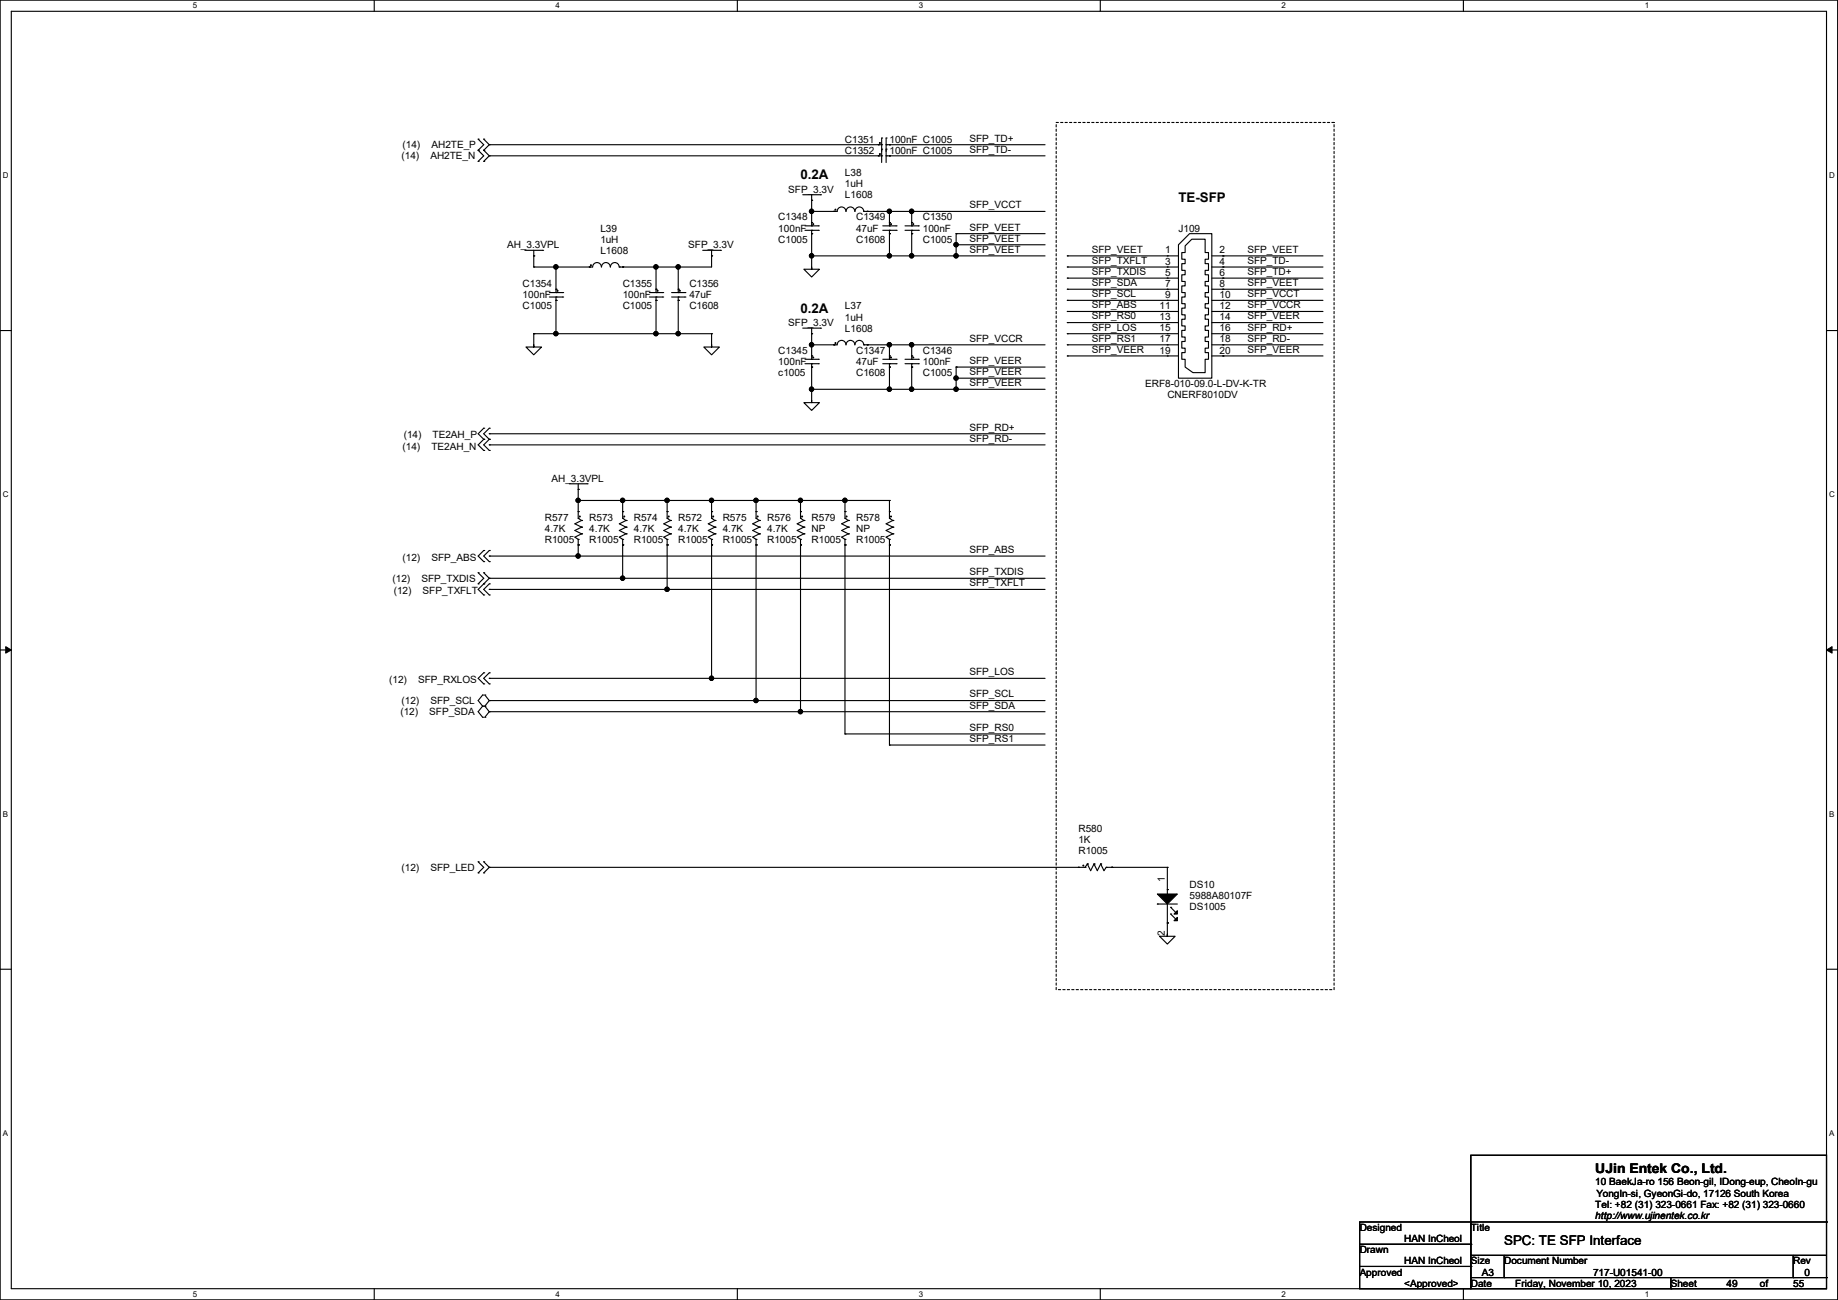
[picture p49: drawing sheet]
<svg xmlns="http://www.w3.org/2000/svg" width="420mm" height="297mm" viewBox="0 0 420 297" stroke-linecap="round" stroke-linejoin="round" font-family="sans-serif">
<defs><g id="words">
<g font-size="3">
<text x="182.9" y="41">0.2A</text>
<text x="269.3" y="46.1">TE-SFP</text>
<text x="182.9" y="71.5">0.2A</text>
<text x="364.5" y="268.1">UJin Entek Co., Ltd.</text>
<text x="343.7" y="284.5">SPC: TE SFP Interface</text>
</g>
<g font-size="2.3">
<text x="92" y="33.9">(14)</text>
<text x="98.6" y="33.9">AH2TE_P</text>
<text x="193.1" y="32.6">C1351</text>
<text x="193.1" y="35.1">C1352</text>
<text x="203.2" y="32.6">100nF C1005</text>
<text x="203.2" y="35.1">100nF C1005</text>
<text x="221.5" y="32.3">SFP_TD+</text>
<text x="221.5" y="34.9">SFP_TD-</text>
<text x="91.7" y="36.4">(14)</text>
<text x="98.3" y="36.4">AH2TE_N</text>
<text x="193.1" y="40.2">L38</text>
<text x="180.1" y="44">SFP_3.3V</text>
<text x="193.1" y="42.8">1uH</text>
<text x="193.1" y="45.3">L1608</text>
<text x="221.5" y="47.6">SFP_VCCT</text>
<text x="137.2" y="52.9">L39</text>
<text x="177.8" y="50.4">C1348</text>
<text x="177.8" y="52.9">100nF</text>
<text x="195.6" y="50.4">C1349</text>
<text x="195.6" y="52.9">47uF</text>
<text x="210.9" y="50.4">C1350</text>
<text x="210.9" y="52.9">100nF</text>
<text x="221.5" y="52.7">SFP_VEET</text>
<text x="269.3" y="52.9">J109</text>
<text x="115.9" y="56.7">AH_3.3VPL</text>
<text x="137.2" y="55.5">1uH</text>
<text x="137.2" y="58">L1608</text>
<text x="157.3" y="56.7">SFP_3.3V</text>
<text x="177.8" y="55.5">C1005</text>
<text x="195.6" y="55.5">C1608</text>
<text x="210.9" y="55.5">C1005</text>
<text x="221.5" y="55.2">SFP_VEET</text>
<text x="221.5" y="57.7">SFP_VEET</text>
<text x="249.5" y="57.7">SFP_VEET</text>
<text x="266.2" y="57.9">1</text>
<text x="278.7" y="57.9">2</text>
<text x="285" y="57.7">SFP_VEET</text>
<text x="119.4" y="65.6">C1354</text>
<text x="142.3" y="65.6">C1355</text>
<text x="157.5" y="65.6">C1356</text>
<text x="249.5" y="65.4">SFP_SDA</text>
<text x="249.5" y="62.8">SFP_TXDIS</text>
<text x="249.5" y="60.3">SFP_TXFLT</text>
<text x="266.2" y="60.5">3</text>
<text x="266.2" y="63">5</text>
<text x="266.2" y="65.5">7</text>
<text x="278.7" y="60.5">4</text>
<text x="278.7" y="63">6</text>
<text x="278.7" y="65.5">8</text>
<text x="285" y="65.4">SFP_VEET</text>
<text x="285" y="62.8">SFP_TD+</text>
<text x="285" y="60.3">SFP_TD-</text>
<text x="119.4" y="68.2">100nF</text>
<text x="119.4" y="70.7">C1005</text>
<text x="142.3" y="68.2">100nF</text>
<text x="142.3" y="70.7">C1005</text>
<text x="157.5" y="68.2">47uF</text>
<text x="157.5" y="70.7">C1608</text>
<text x="193.1" y="70.7">L37</text>
<text x="249.5" y="70.4">SFP_ABS</text>
<text x="249.5" y="67.9">SFP_SCL</text>
<text x="265" y="70.6">11</text>
<text x="266.2" y="68.1">9</text>
<text x="278.7" y="68.1">10</text>
<text x="278.7" y="70.6">12</text>
<text x="285" y="70.4">SFP_VCCR</text>
<text x="285" y="67.9">SFP_VCCT</text>
<text x="180.1" y="74.5">SFP_3.3V</text>
<text x="193.1" y="73.2">1uH</text>
<text x="193.1" y="75.8">L1608</text>
<text x="249.5" y="75.5">SFP_LOS</text>
<text x="249.5" y="73">SFP_RS0</text>
<text x="265" y="73.2">13</text>
<text x="265" y="75.7">15</text>
<text x="278.7" y="73.2">14</text>
<text x="278.7" y="75.7">16</text>
<text x="285" y="75.5">SFP_RD+</text>
<text x="285" y="73">SFP_VEER</text>
<text x="177.8" y="80.9">C1345</text>
<text x="177.8" y="83.4">100nF</text>
<text x="195.6" y="80.9">C1347</text>
<text x="195.6" y="83.4">47uF</text>
<text x="210.9" y="80.9">C1346</text>
<text x="210.9" y="83.4">100nF</text>
<text x="221.5" y="78.1">SFP_VCCR</text>
<text x="221.5" y="83.1">SFP_VEER</text>
<text x="249.5" y="80.6">SFP_VEER</text>
<text x="249.5" y="78.1">SFP_RS1</text>
<text x="265" y="78.2">17</text>
<text x="265" y="80.8">19</text>
<text x="278.7" y="78.2">18</text>
<text x="278.7" y="80.8">20</text>
<text x="285" y="80.6">SFP_VEER</text>
<text x="285" y="78.1">SFP_RD-</text>
<text x="177.8" y="85.9">c1005</text>
<text x="195.6" y="85.9">C1608</text>
<text x="210.9" y="85.9">C1005</text>
<text x="221.5" y="85.7">SFP_VEER</text>
<text x="221.5" y="88.2">SFP_VEER</text>
<text x="261.7" y="88.5">ERF8-010-09.0-L-DV-K-TR</text>
<text x="266.7" y="91">CNERF8010DV</text>
<text x="92.2" y="100.2">(14)</text>
<text x="98.8" y="100.2">TE2AH_P</text>
<text x="221.5" y="98.4">SFP_RD+</text>
<text x="221.5" y="100.9">SFP_RD-</text>
<text x="92" y="102.7">(14)</text>
<text x="98.6" y="102.7">TE2AH_N</text>
<text x="126" y="110.1">AH_3.3VPL</text>
<text x="124.5" y="119">R577</text>
<text x="134.7" y="119">R573</text>
<text x="144.8" y="119">R574</text>
<text x="155" y="119">R572</text>
<text x="165.1" y="119">R575</text>
<text x="175.3" y="119">R576</text>
<text x="185.5" y="119">R579</text>
<text x="195.6" y="119">R578</text>
<text x="124.5" y="121.5">4.7K</text>
<text x="124.5" y="124">R1005</text>
<text x="134.7" y="121.5">4.7K</text>
<text x="134.7" y="124">R1005</text>
<text x="144.8" y="121.5">4.7K</text>
<text x="144.8" y="124">R1005</text>
<text x="155" y="121.5">4.7K</text>
<text x="155" y="124">R1005</text>
<text x="165.1" y="121.5">4.7K</text>
<text x="165.1" y="124">R1005</text>
<text x="175.3" y="121.5">4.7K</text>
<text x="175.3" y="124">R1005</text>
<text x="185.5" y="121.5">NP</text>
<text x="185.5" y="124">R1005</text>
<text x="195.6" y="121.5">NP</text>
<text x="195.6" y="124">R1005</text>
<text x="92" y="128.1">(12)</text>
<text x="98.6" y="128.1">SFP_ABS</text>
<text x="221.5" y="126.3">SFP_ABS</text>
<text x="221.5" y="131.4">SFP_TXDIS</text>
<text x="89.7" y="132.9">(12)</text>
<text x="90" y="135.7">(12)</text>
<text x="96.3" y="132.9">SFP_TXDIS</text>
<text x="96.6" y="135.7">SFP_TXFLT</text>
<text x="221.5" y="133.9">SFP_TXFLT</text>
<text x="221.5" y="154.3">SFP_LOS</text>
<text x="88.9" y="156">(12)</text>
<text x="91.7" y="160.9">(12)</text>
<text x="95.5" y="156">SFP_RXLOS</text>
<text x="98.3" y="160.9">SFP_SCL</text>
<text x="221.5" y="159.3">SFP_SCL</text>
<text x="221.5" y="161.9">SFP_SDA</text>
<text x="91.5" y="163.4">(12)</text>
<text x="98.1" y="163.4">SFP_SDA</text>
<text x="221.5" y="167">SFP_RS0</text>
<text x="221.5" y="169.5">SFP_RS1</text>
<text x="246.4" y="190.1">R580</text>
<text x="246.4" y="192.6">1K</text>
<text x="246.4" y="195.2">R1005</text>
<text x="91.7" y="199">(12)</text>
<text x="98.3" y="199">SFP_LED</text>
<text x="266.2" y="201.5" transform="rotate(-90 266.2 201.5)">1</text>
<text x="271.8" y="202.8">DS10</text>
<text x="271.8" y="205.3">5988A80107F</text>
<text x="271.8" y="207.9">DS1005</text>
<text x="266.2" y="213.9" transform="rotate(-90 266.2 213.9)">2</text>
<text x="364.5" y="270.8">10 BaekJa-ro 156 Beon-gil, IDong-eup, CheoIn-gu</text>
<text x="364.5" y="275.9">Tel: +82 (31) 323-0661 Fax: +82 (31) 323-0660</text>
<text x="364.8" y="273.4">YongIn-si, GyeonGi-do, 17126 South Korea</text>
<text x="310.7" y="281.3">Designed</text>
<text x="336.1" y="281.3">Title</text>
<text x="364.5" y="278.5">http://www.ujinentek.co.kr</text>
<text x="310.7" y="286.3">Drawn</text>
<text x="320.8" y="283.8">HAN InCheol</text>
<text x="310.7" y="291.4">Approved</text>
<text x="320.8" y="294">&lt;Approved&gt;</text>
<text x="320.8" y="288.9">HAN InCheol</text>
<text x="336.1" y="288.9">Size</text>
<text x="336.1" y="294">Date</text>
<text x="338.6" y="291.4">A3</text>
<text x="343.7" y="288.9">Document Number</text>
<text x="346.2" y="294">Friday, November 10, 2023</text>
<text x="364" y="291.4">717-U01541-00</text>
<text x="381.8" y="294">Sheet</text>
<text x="394.5" y="294">49</text>
<text x="402.1" y="294">of</text>
<text x="409.7" y="288.9">Rev</text>
<text x="409.7" y="294">55</text>
<text x="412.3" y="291.4">0</text>
</g>
<g font-size="1.8">
<text x="44" y="1.9">5</text>
<text x="127" y="1.9">4</text>
<text x="209.9" y="1.9">3</text>
<text x="292.9" y="1.9">2</text>
<text x="375.8" y="1.9">1</text>
<text x=".7" y="40.6">D</text>
<text x="418" y="40.6">D</text>
<text x=".7" y="113.6">C</text>
<text x="418" y="113.6">C</text>
<text x=".7" y="186.6">B</text>
<text x="418" y="186.6">B</text>
<text x=".7" y="259.5">A</text>
<text x="418" y="259.5">A</text>
<text x="44" y="296.3">5</text>
<text x="127" y="296.3">4</text>
<text x="209.9" y="296.3">3</text>
<text x="292.9" y="296.3">2</text>
<text x="375.8" y="296.3">1</text>
</g>
</g></defs>
<path d="M0 0h419.9v297h-419.9zM2.6 2.6h414.8v291.8h-414.8z" fill="none" stroke="#000" stroke-width=".25"/>
<g fill="#fff">
<path d="M44 .3h1v2h-1z"/>
<path d="M44 294.7h1v2h-1z"/>
</g>
<path d="M85.5 0v2.6M85.5 294.4v2.6" fill="none" stroke="#000" stroke-width=".25"/>
<g fill="#fff">
<path d="M127 .3h.9v2h-.9z"/>
<path d="M127 294.7h.9v2h-.9z"/>
</g>
<path d="M168.5 0v2.6M168.5 294.4v2.6" fill="none" stroke="#000" stroke-width=".25"/>
<g fill="#fff">
<path d="M209.9 .3h1v2h-1z"/>
<path d="M209.9 294.7h1v2h-1z"/>
</g>
<path d="M251.4 0v2.6M251.4 294.4v2.6" fill="none" stroke="#000" stroke-width=".25"/>
<g fill="#fff">
<path d="M292.9 .3h.9v2h-.9z"/>
<path d="M292.9 294.7h.9v2h-.9z"/>
</g>
<path d="M334.4 0v2.6M334.4 294.4v2.6" fill="none" stroke="#000" stroke-width=".25"/>
<g fill="#fff">
<path d="M375.8 .3h1v2h-1z"/>
<path d="M375.8 294.7h1v2h-1z"/>
<path d="M.7 39h1.2v2h-1.2z"/>
<path d="M418 39h1.3v2h-1.3z"/>
<path d="M.7 112h1.2v2h-1.2z"/>
<path d="M418 112h1.3v2h-1.3z"/>
</g>
<path d="M0 75.5h2.6M417.4 75.5h2.5" fill="none" stroke="#000" stroke-width=".25"/>
<g fill="#fff">
<path d="M.7 185h1.2v1.9h-1.2z"/>
<path d="M418 185h1.2v1.9h-1.2z"/>
</g>
<path d="M0 148.5h2.6M417.4 148.5h2.5" fill="none" stroke="#000" stroke-width=".25"/>
<path d="M1.3 147.7l1.3 .8-1.3 .7zM417.4 148.5l1.2-.8v1.5z" fill="#000" stroke="#000" stroke-width=".23"/>
<g fill="#fff">
<path d="M.7 257.9h1.2v2h-1.2z"/>
<path d="M418 257.9h1.2v2h-1.2z"/>
</g>
<g fill="none" stroke="#000" stroke-width=".25">
<path d="M109.3 34.3h.1M109.3 31.8h.1M109.3 36.9h.1M109.3 31.8l1.2 1.3-1.2 1.2M109.3 34.3l1.2 1.3-1.2 1.3M110.5 31.8h.1M110.5 34.3h.1M110.5 36.9h.1M110.5 31.8l1.3 1.3M110.5 34.3l1.3 1.3M111.8 33.1h.1M111.8 35.6h.1"/>
<path d="M111.8 33.1l-1.3 1.2M111.8 35.6l-1.3 1.3M111.8 33.1h89.7M111.8 35.6h89.7M200.7 33.1h.1M200.7 35.6h.1M201.5 33.1h.1M201.5 31.5h.1M201.5 35.6h.1M201.5 34.1h.1M201.5 31.5v5.6M202.5 31.5h.1"/>
<path d="M202.5 33.1h.1M202.5 34.1h.1M202.5 35.6h.1M202.5 33.1h36.3M202.5 31.5v5.6M202.5 35.6h36.3M203.2 33.1h.1M203.2 35.6h.1M119.9 57.2h4.1M122 58.5h.1M122 57.2v3.8M124 57.2h.1"/>
<path d="M160.6 57.2h4M162.6 58.5h.1M162.6 57.2v3.8h-21.1M164.6 57.2h.1M183.4 44.5h4.1M183.9 52.6h3.1M183.9 51.6h3.1M185.5 45.8h.1M185.5 51.6h.1M185.5 52.6h.1M185.5 50.8h.1M185.5 53.4h.1"/>
<path d="M185.5 48.3h.1M185.5 58.5h.1M185.5 44.5v7.1M185.5 52.6v8.4M185.5 58.5h53.3M187 52.6h.1M187 51.6h.1M187.5 44.5h.1M190.5 48.3h.1M195.3 48.3a1 1 0 0 0-1-1 1 1 0 0 0-1 1 1.02 1.02 0 0 0-1-1 1.02 1.02 0 0 0-1 1h-5.8M195.4 48.3a1 1 0 0 1 1-1 1 1 0 0 1 1 1M197.4 48.3h.1"/>
<path d="M197.4 48.3h41.4M198.2 48.3h.1M201.7 52.6h3.1M201.7 51.6h3.1M203.2 51.6h.1M203.2 52.6h.1M203.2 50.8h.1M203.2 53.4h.1M203.2 48.3h.1M203.2 58.5h.1M203.2 48.3v3.3M203.2 52.6v5.9"/>
<path d="M204.8 52.6h.1M204.8 51.6h.1M206.8 52.6h3M206.8 51.6h3M208.3 51.6h.1M208.3 52.6h.1M208.3 50.8h.1M208.3 53.4h.1M208.3 48.3h.1M208.3 58.5h.1M208.3 48.3v3.3M208.3 52.6v5.9"/>
<path d="M209.8 52.6h.1M209.8 51.6h.1M218.5 53.4h.1M218.5 55.9h.1M218.5 58.5h.1M218.5 53.4v5.1M218.5 53.4h20.3M218.5 55.9h20.3M243.9 58.5h.1M243.9 58.5h25.4M266.7 58.5h.1M270.8 56.2l1.5-1.5h3.1v3h.7v1.5h-.7v1h.7v1.6h-.7v1h.7v1.5h-.7v1h.7v1.5h-.7v1.1h.7v1.5h-.7v1h.7v1.5h-.7v1h.7v1.6h-.7v1h.7v1.5h-.7v1h.7v1.5h-.7v1.1h.7v1.5h-.7v3h-2.8l-1.8-1.2v-1.8h-.8v-1.5h.8v-1.1h-.8v-1.5h.8v-1h-.8v-1.5h.8v-1h-.8v-1.6h.8v-1h-.8v-1.5h.8v-1h-.8v-1.5h.8v-1.1h-.8v-1.5h.8v-1h-.8v-1.5h.8v-1h-.8v-1.6h.8v-1h-.8v-1.5h.8z"/>
<path d="M271.8 53.4h5.1v33h-7.6v-30.5zM276.9 58.5h25.4M279.4 58.5h.1M120.2 79.3h1.8v-.5v.5h1.7l-1.7 1.8zM122 61h.1M122 76.2h.1M122 76.2v2.6M122 76.2h40.6M125.5 67.9h3.1M125.5 66.8h3.1M127 66.8h.1M127 67.9h.1"/>
<path d="M127 66.1h.1M127 68.6h.1M127 61h.1M127 76.2h.1M127 61v5.8M127 67.9v8.3M128.6 67.9h.1M128.6 66.8h.1M134.7 61h.1M137.4 61a1 1 0 0 0-1-1 1 1 0 0 0-1 1h-13.4M137.5 61a1 1 0 0 1 1-1 1 1 0 0 1 .9 1M139.5 61a1 1 0 0 1 1-1 1 1 0 0 1 1 1"/>
<path d="M141.5 61h.1M142.3 61h.1M148.4 67.9h3M148.4 66.8h3M149.9 66.8h.1M149.9 67.9h.1M149.9 66.1h.1M149.9 68.6h.1M149.9 61h.1M149.9 76.2h.1M149.9 61v5.8M149.9 67.9v8.3"/>
<path d="M151.4 67.9h.1M151.4 66.8h.1M153.5 67.9h3M153.5 66.8h3M155 66.8h.1M155 67.9h.1M155 66.1h.1M155 68.6h.1M155 61h.1M155 76.2h.1M155 61v5.8M155 67.9v8.3"/>
<path d="M156.5 67.9h.1M156.5 66.8h.1M160.8 79.3h1.8v-.5v.5h1.8l-1.8 1.8zM162.6 76.2h.1M162.6 76.2v2.6M183.4 75h4.1M183.7 61.5h1.8v-.5v.5h1.7l-1.7 1.8zM185.5 76.2h.1M185.5 78.8h5.8a1.02 1.02 0 0 1 1-1 1.02 1.02 0 0 1 1 1 1 1 0 0 1 1-1 1 1 0 0 1 1 1M185.5 78.8h.1M185.5 75v7.1M187.5 75h.1"/>
<path d="M190.5 78.8h.1M195.4 78.8a1 1 0 0 1 1-1 1 1 0 0 1 1 1M197.4 78.8h.1M197.4 78.8h41.4M198.2 78.8h.1M203.2 78.8h.1M203.2 78.8v3.3M208.3 78.8h.1M208.3 78.8v3.3M243.9 78.8h.1M243.9 76.2h.1M243.9 73.7h.1"/>
<path d="M243.9 71.2h.1M243.9 68.6h.1M243.9 66.1h.1M243.9 63.5h.1M243.9 61h.1M243.9 61h25.4M243.9 63.5h25.4M243.9 66.1h25.4M243.9 68.6h25.4M243.9 71.2h25.4M243.9 73.7h25.4M243.9 76.2h25.4"/>
<path d="M243.9 78.8h25.4M266.7 61h.1M266.7 63.5h.1M266.7 66.1h.1M266.7 68.6h.1M266.7 71.2h.1M266.7 73.7h.1M266.7 76.2h.1M266.7 78.8h.1M276.9 61h25.4M276.9 63.5h25.4M276.9 66.1h25.4"/>
<path d="M276.9 68.6h25.4M276.9 71.2h25.4M276.9 73.7h25.4M276.9 76.2h25.4M276.9 78.8h25.4M279.4 61h.1M279.4 63.5h.1M279.4 66.1h.1M279.4 68.6h.1M279.4 71.2h.1M279.4 73.7h.1M279.4 76.2h.1"/>
<path d="M279.4 78.8h.1M110.5 97.8h.1M110.5 97.8l-1.2 1.3 1.2 1.3M111.8 97.8h.1M111.8 99.1h.1M111.8 97.8l-1.3 1.3 1.3 1.3M111.8 99.1h127M183.7 92h1.8v-.5v.5h1.7l-1.7 1.8zM183.9 83.1h3.1M183.9 82.1h3.1M185.5 82.1h.1M185.5 83.1h.1"/>
<path d="M185.5 81.3h.1M185.5 83.9h.1M185.5 88.9h.1M185.5 83.1v8.4M185.5 88.9h53.3M187 83.1h.1M187 82.1h.1M201.7 83.1h3.1M201.7 82.1h3.1M203.2 82.1h.1M203.2 83.1h.1M203.2 81.3h.1"/>
<path d="M203.2 83.9h.1M203.2 88.9h.1M203.2 83.1v5.8M204.8 83.1h.1M204.8 82.1h.1M206.8 83.1h3M206.8 82.1h3M208.3 82.1h.1M208.3 83.1h.1M208.3 81.3h.1M208.3 83.9h.1M208.3 88.9h.1"/>
<path d="M208.3 83.1v5.8M209.8 83.1h.1M209.8 82.1h.1M218.5 83.9h.1M218.5 86.4h.1M218.5 88.9h.1M218.5 83.9v5M218.5 83.9h20.3M218.5 86.4h20.3M243.9 81.3h.1M243.9 81.3h25.4M266.7 81.3h.1"/>
<path d="M276.9 81.3h25.4M279.4 81.3h.1M110.5 100.4h.1M110.5 102.9h.1M110.5 100.4l-1.2 1.2 1.2 1.3M111.8 100.4h.1M111.8 102.9h.1M111.8 101.6h.1M111.8 100.4l-1.3 1.2 1.3 1.3M111.8 101.6h127M130.1 110.5h4.1M132.1 111.8h.1"/>
<path d="M132.1 118.4h.1M132.1 116.9h.1M132.1 114.3h.1M132.1 110.5v7.9M132.1 118.4l.8 .5M132.1 114.3h71.1M132.9 118.9h.1M132.9 118.9l-1.5 .8 1.5 .7M134.2 110.5h.1M142.3 118.4h.1M142.3 116.9h.1M142.3 114.3h.1"/>
<path d="M142.3 114.3v4.1M142.3 118.4l.7 .5M143 118.9h.1M143 118.9l-1.5 .8 1.5 .7M152.4 118.4h.1M152.4 116.9h.1M152.4 114.3h.1M152.4 114.3v4.1M152.4 118.4l.8 .5M153.2 118.9h.1M153.2 118.9l-1.5 .8 1.5 .7M162.6 118.4h.1"/>
<path d="M162.6 116.9h.1M162.6 114.3h.1M162.6 114.3v4.1M162.6 118.4l.8 .5M163.4 118.9h.1M163.4 118.9l-1.6 .8 1.6 .7M172.8 118.4h.1M172.8 116.9h.1M172.8 114.3h.1M172.8 114.3v4.1M172.8 118.4l.7 .5M173.5 118.9h.1"/>
<path d="M173.5 118.9l-1.5 .8 1.5 .7M182.9 118.4h.1M182.9 116.9h.1M182.9 114.3h.1M182.9 114.3v4.1M182.9 118.4l.8 .5M183.7 118.9h.1M183.7 118.9l-1.5 .8 1.5 .7M193.1 118.4h.1M193.1 116.9h.1M193.1 114.3h.1M193.1 114.3v4.1"/>
<path d="M193.1 118.4l.7 .5M193.8 118.9h.1M193.8 118.9l-1.5 .8 1.5 .7M203.2 118.4h.1M203.2 116.9h.1M203.2 114.3h.1M203.2 114.3v4.1M203.2 118.4l.8 .5M204 118.9h.1M204 118.9l-1.5 .8 1.5 .7M109.3 133.4h.1M109.3 130.9h.1"/>
<path d="M109.3 130.9l1.2 1.2-1.2 1.3M110.5 125.8h.1M110.5 128.3h.1M110.5 130.9h.1M110.5 133.4h.1M110.5 135.9h.1M110.5 125.8l-1.2 1.2 1.2 1.3M110.5 130.9l1.3 1.2M111.8 125.8h.1M111.8 128.3h.1M111.8 133.4h.1M111.8 135.9h.1"/>
<path d="M111.8 127h.1M111.8 132.1h.1M111.8 134.7h.1M111.8 125.8l-1.3 1.2 1.3 1.3M111.8 132.1l-2.5 2.6 1.2 1.2M111.8 133.4l-1.3 1.3 1.3 1.2M111.8 127h127M111.8 132.1h127M111.8 134.7h127M132.1 124.5h.1M132.1 123.2h.1M132.1 127h.1"/>
<path d="M132.1 123.2v3.8M132.9 122h.1M132.9 120.4h.1M132.9 120.4l-1.5 .8 1.5 .8M132.9 122l-1.5 .7 .7 .5M142.3 124.5h.1M142.3 123.2h.1M142.3 132.1h.1M142.3 123.2v8.9M143 122h.1M143 120.4h.1M143 120.4l-1.5 .8 1.5 .8"/>
<path d="M143 122l-1.5 .7 .8 .5M152.4 124.5h.1M152.4 123.2h.1M152.4 134.7h.1M152.4 123.2v11.5M153.2 122h.1M153.2 120.4h.1M153.2 120.4l-1.5 .8 1.5 .8M153.2 122l-1.5 .7 .7 .5M162.6 124.5h.1M162.6 123.2h.1M162.6 123.2v31.8"/>
<path d="M163.4 122h.1M163.4 120.4h.1M163.4 120.4l-1.6 .8 1.6 .8M163.4 122l-1.6 .7 .8 .5M172.8 124.5h.1M172.8 123.2h.1M172.8 123.2v36.9M173.5 122h.1M173.5 120.4h.1M173.5 120.4l-1.5 .8 1.5 .8M173.5 122l-1.5 .7 .8 .5M182.9 124.5h.1"/>
<path d="M182.9 123.2h.1M182.9 123.2v39.4M183.7 122h.1M183.7 120.4h.1M183.7 120.4l-1.5 .8 1.5 .8M183.7 122l-1.5 .7 .7 .5M193.1 124.5h.1M193.1 123.2h.1M193.1 123.2v44.5M193.8 122h.1M193.8 120.4h.1M193.8 120.4l-1.5 .8 1.5 .8"/>
<path d="M193.8 122l-1.5 .7 .8 .5M203.2 124.5h.1M203.2 123.2h.1M203.2 123.2v47M204 122h.1M204 120.4h.1M204 120.4l-1.5 .8 1.5 .8M204 122l-1.5 .7 .7 .5M110.3 158.8h.1M110.3 158.8l-1 1.3 1 1.2M110.5 153.7h.1M110.5 156.3h.1"/>
<path d="M110.5 153.7l-1.2 1.3 1.2 1.3M110.8 158.8h.1M110.8 158.8l1 1.3M111.8 153.7h.1M111.8 156.3h.1M111.8 155h.1M111.8 153.7l-1.3 1.3 1.3 1.3M111.8 155h127M162.6 155h.1M110.3 161.3h.1M110.3 163.9h.1M110.3 161.3l-1 1.3 1 1.3"/>
<path d="M110.8 161.3h.1M110.8 163.9h.1M110.8 161.3l1 1.3M111.8 160.1h.1M111.8 162.6h.1M111.8 160.1l-1 1.2M111.8 162.6l-1 1.3M111.8 160.1h127M111.8 162.6h127M172.8 160.1h.1M182.9 162.6h.1M193.1 167.7h.1"/>
<path d="M193.1 167.7h45.7M203.2 170.2h.1M203.2 170.2h35.6M109.3 199.4h.1M109.3 196.9h.1M109.3 196.9l1.2 1.3-1.2 1.2M110.5 196.9h.1M110.5 199.4h.1M110.5 196.9l1.3 1.3M111.8 198.2h.1M111.8 198.2l-1.3 1.2M111.8 198.2h136.1"/>
<path d="M246.4 198.2h.1M247.9 198.2h.1M248.5 197.4h.1M248.5 197.4l.7 1.5 .8-1.5M248.5 197.4l-.6 .8M250 197.4h.1M250 197.4l.7 1.5 .8-1.5M251.5 197.4h.1M251.5 197.4l.8 1.5 .5-.7M252.8 198.2h.1M252.8 198.2h13.9M254 198.2h.1"/>
<path d="M266.7 198.2h.1M266.7 198.2v15.2M264.5 206.5h.1M264.5 206.5h4.5M265 213.9h1.7v-.5v.5h1.8l-1.8 1.8zM266.7 210.9h.1M266.7 203.2h.1M267.5 207.3h.1M267.5 208.8h.1M267.5 207.3l1.3 1.3M267.5 208.8l1.3 1.3M0 221.4h2.6"/>
<path d="M417.4 221.4h2.5M310.7 279.2h25.4v15.2h-25.4zM336.1 263.9h81.3v30.5h-81.3zM336.1 279.2h81.3M417.4 279.2h.1M310.7 284.3h25.4M310.7 289.3h25.4M336.1 286.8h.1M336.1 284.3h.1M336.1 289.3h.1M336.1 291.9h81.3M336.1 286.8h81.3"/>
<path d="M343.7 291.9h.1M343.7 286.8v5.1M381.8 294.4h.1M381.8 291.9v2.5M409.7 291.9h.1M409.7 286.8v5.1M417.4 291.9h.1"/>
</g>
<path d="M241.3 28h63.5v198.1h-63.5z" fill="none" stroke="#000" stroke-width=".25" stroke-dasharray=".5 .5"/>
<g fill="#000" stroke="#000" stroke-width=".25">
<path d="M264.5 204.3h4.5l-2.3 2.2zM269 208.1v.7h-.7zM268.3 210.4l.7-.8v.8z"/>
<circle cx="201.1" cy="35.2" r=".11"/>
<circle cx="201.1" cy="32.7" r=".11"/>
<circle cx="185.4" cy="48.3" r=".49"/>
<circle cx="185.4" cy="58.4" r=".49"/>
<circle cx="185.8" cy="51.2" r=".11"/>
<circle cx="190.9" cy="47.9" r=".11"/>
<circle cx="203.2" cy="58.4" r=".49"/>
<circle cx="203.2" cy="48.3" r=".49"/>
<circle cx="203.6" cy="51.2" r=".11"/>
<circle cx="208.3" cy="58.4" r=".49"/>
<circle cx="208.3" cy="48.3" r=".49"/>
<circle cx="208.7" cy="51.2" r=".11"/>
<circle cx="218.5" cy="55.9" r=".49"/>
<circle cx="218.5" cy="58.4" r=".49"/>
<circle cx="127" cy="61" r=".49"/>
<circle cx="127" cy="76.2" r=".49"/>
<circle cx="127.4" cy="66.4" r=".11"/>
<circle cx="135" cy="60.6" r=".11"/>
<circle cx="149.9" cy="76.2" r=".49"/>
<circle cx="149.9" cy="61" r=".49"/>
<circle cx="150.3" cy="66.4" r=".11"/>
<circle cx="155" cy="61" r=".49"/>
<circle cx="155" cy="76.2" r=".49"/>
<circle cx="155.3" cy="66.4" r=".11"/>
<circle cx="185.4" cy="78.8" r=".49"/>
<circle cx="190.9" cy="78.4" r=".11"/>
<circle cx="203.2" cy="78.8" r=".49"/>
<circle cx="208.3" cy="78.8" r=".49"/>
<circle cx="185.4" cy="88.9" r=".49"/>
<circle cx="185.8" cy="81.7" r=".11"/>
<circle cx="203.2" cy="88.9" r=".49"/>
<circle cx="203.6" cy="81.7" r=".11"/>
<circle cx="208.3" cy="88.9" r=".49"/>
<circle cx="208.7" cy="81.7" r=".11"/>
<circle cx="218.5" cy="86.4" r=".49"/>
<circle cx="218.5" cy="88.9" r=".49"/>
<circle cx="132.1" cy="114.3" r=".49"/>
<circle cx="132.5" cy="118" r=".11"/>
<circle cx="142.3" cy="114.3" r=".49"/>
<circle cx="142.6" cy="118" r=".11"/>
<circle cx="152.4" cy="114.3" r=".49"/>
<circle cx="152.8" cy="118" r=".11"/>
<circle cx="162.6" cy="114.3" r=".49"/>
<circle cx="163" cy="118" r=".11"/>
<circle cx="172.7" cy="114.3" r=".49"/>
<circle cx="173.1" cy="118" r=".11"/>
<circle cx="182.9" cy="114.3" r=".49"/>
<circle cx="183.3" cy="118" r=".11"/>
<circle cx="193.1" cy="114.3" r=".49"/>
<circle cx="193.4" cy="118" r=".11"/>
<circle cx="203.6" cy="118" r=".11"/>
<circle cx="132.1" cy="127" r=".49"/>
<circle cx="142.3" cy="132.1" r=".49"/>
<circle cx="152.4" cy="134.6" r=".49"/>
<circle cx="162.6" cy="155" r=".49"/>
<circle cx="172.7" cy="160" r=".49"/>
<circle cx="182.9" cy="162.6" r=".49"/>
<circle cx="247.5" cy="197.8" r=".11"/>
</g>
<use href="#words"/>
</svg>
